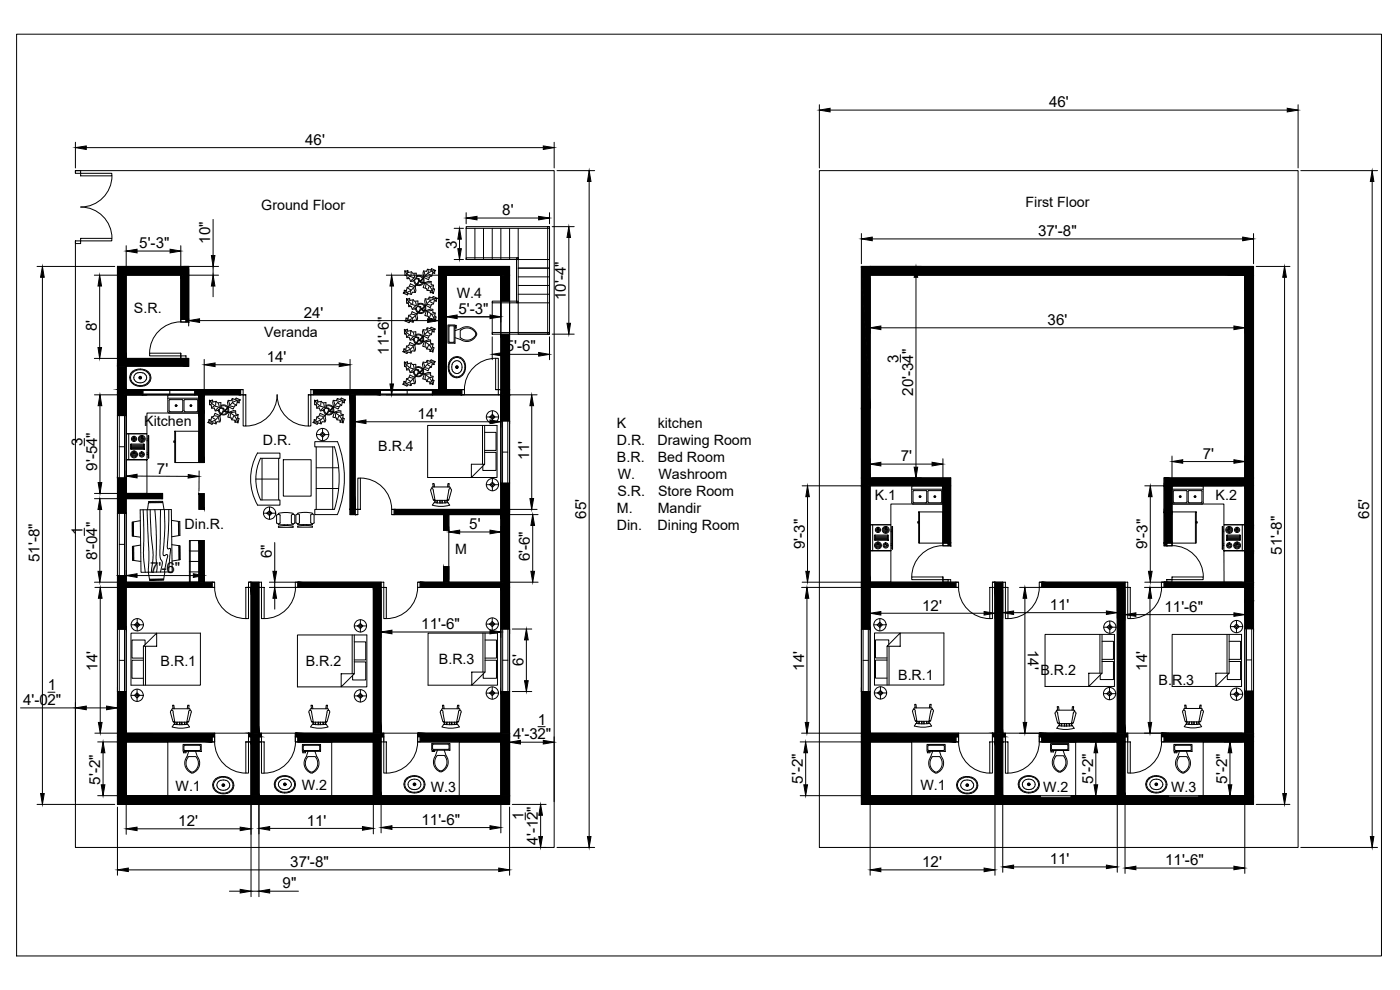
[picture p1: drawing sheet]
<svg xmlns="http://www.w3.org/2000/svg" width="420mm" height="297mm" viewBox="0 0 420 297" stroke-linecap="round" stroke-linejoin="round" font-family="sans-serif">
<defs><g id="words">
<g font-size="4.5">
<text x="314.9" y="32.2">46'</text>
<text x="91.6" y="43.4">46'</text>
<text x="150.7" y="64.6">8'</text>
<text x="311.6" y="70.8">37'-8&quot;</text>
<text x="41.8" y="74.5">5'-3&quot;</text>
<text x="63.1" y="73.1" transform="rotate(-90 63.1 73.1)">10&quot;</text>
<text x="137.1" y="74.9" transform="rotate(-90 137.1 74.9)">3'</text>
<text x="91.2" y="95.4">24'</text>
<text x="137.6" y="94.2">5'-3&quot;</text>
<text x="169.8" y="90.1" transform="rotate(-90 169.8 90.1)">10'-4&quot;</text>
<text x="29.1" y="99.4" transform="rotate(-90 29.1 99.4)">8'</text>
<text x="314.4" y="97.5">36'</text>
<text x="116.7" y="106.4" transform="rotate(-90 116.7 106.4)">11'-6&quot;</text>
<text x="151.8" y="105.4">5'-6&quot;</text>
<text x="80" y="108.6">14'</text>
<text x="269.7" y="108.8" transform="rotate(-90 269.7 108.8)">3</text>
<text x="274" y="118.7" transform="rotate(-90 274 118.7)">20'-34&quot;</text>
<text x="125.3" y="125.7">14'</text>
<text x="24.8" y="133.9" transform="rotate(-90 24.8 133.9)">3</text>
<text x="361" y="137.6">7'</text>
<text x="29.1" y="141.2" transform="rotate(-90 29.1 141.2)">9'-54&quot;</text>
<text x="47.1" y="142.1">7'</text>
<text x="158.8" y="138.1" transform="rotate(-90 158.8 138.1)">11'</text>
<text x="270.4" y="138.4">7'</text>
<text x="176" y="155.7" transform="rotate(-90 176 155.7)">65'</text>
<text x="410.9" y="155.7" transform="rotate(-90 410.9 155.7)">65'</text>
<text x="24.8" y="160.7" transform="rotate(-90 24.8 160.7)">1</text>
<text x="140.8" y="158.7">5'</text>
<text x="81.6" y="167.5" transform="rotate(-90 81.6 167.5)">6&quot;</text>
<text x="241.5" y="164.7" transform="rotate(-90 241.5 164.7)">9'-3&quot;</text>
<text x="344.3" y="164.7" transform="rotate(-90 344.3 164.7)">9'-3&quot;</text>
<text x="384.7" y="166.4" transform="rotate(-90 384.7 166.4)">51'-8&quot;</text>
<text x="11.9" y="168.7" transform="rotate(-90 11.9 168.7)">51'-8&quot;</text>
<text x="29.1" y="168.2" transform="rotate(-90 29.1 168.2)">8'-04&quot;</text>
<text x="45" y="171.8">7'-6&quot;</text>
<text x="159" y="168.5" transform="rotate(-90 159 168.5)">6'-6&quot;</text>
<text x="276.8" y="183.2">12'</text>
<text x="315" y="183">11'</text>
<text x="349.5" y="183.5">11'-6&quot;</text>
<text x="126.4" y="188.8">11'-6&quot;</text>
<text x="308.4" y="195" transform="rotate(90 308.4 195)">14'</text>
<text x="29.3" y="201.2" transform="rotate(-90 29.3 201.2)">14'</text>
<text x="157.1" y="199.8" transform="rotate(-90 157.1 199.8)">6'</text>
<text x="241.4" y="201.2" transform="rotate(-90 241.4 201.2)">14'</text>
<text x="344.3" y="201.2" transform="rotate(-90 344.3 201.2)">14'</text>
<text x="14.3" y="207.2">1</text>
<text x="6.9" y="211.5">4'-02&quot;</text>
<text x="154" y="221.8">4'-32&quot;</text>
<text x="161.4" y="217.5">1</text>
<text x="30.1" y="235.4" transform="rotate(-90 30.1 235.4)">5'-2&quot;</text>
<text x="240.9" y="235.2" transform="rotate(-90 240.9 235.2)">5'-2&quot;</text>
<text x="328" y="235.2" transform="rotate(-90 328 235.2)">5'-2&quot;</text>
<text x="368.2" y="235.2" transform="rotate(-90 368.2 235.2)">5'-2&quot;</text>
<text x="53.5" y="247.9">12'</text>
<text x="92.1" y="247.7">11'</text>
<text x="126.5" y="247.4">11'-6&quot;</text>
<text x="157.1" y="246" transform="rotate(-90 157.1 246)">1</text>
<text x="161.4" y="253.4" transform="rotate(-90 161.4 253.4)">4'-12&quot;</text>
<text x="87.1" y="260.1">37'-8&quot;</text>
<text x="276.8" y="260.2">12'</text>
<text x="315" y="259.3">11'</text>
<text x="349.7" y="259.6">11'-6&quot;</text>
<text x="84.8" y="266.5">9&quot;</text>
</g>
<g font-size="4.3">
<text x="78.4" y="62.9">Ground Floor</text>
<text x="307.8" y="62.2">First Floor</text>
<text x="137.1" y="89.4">W.4</text>
<text x="40.2" y="94">S.R.</text>
<text x="79.2" y="101.1">Veranda</text>
<text x="43.3" y="127.7">Kitchen</text>
<text x="185.2" y="128.3">K</text>
<text x="197.4" y="128.3">kitchen</text>
<text x="78.9" y="133.5">D.R.</text>
<text x="113.5" y="135.2">B.R.4</text>
<text x="185.1" y="133.4">D.R.</text>
<text x="197.3" y="133.4">Drawing Room</text>
<text x="185.2" y="138.5">B.R.</text>
<text x="185.4" y="143.6">W.</text>
<text x="197.4" y="138.5">Bed Room</text>
<text x="197.6" y="143.6">Washroom</text>
<text x="185.3" y="148.7">S.R.</text>
<text x="197.5" y="148.7">Store Room</text>
<text x="364.8" y="150">K.2</text>
<text x="185.2" y="153.9">M.</text>
<text x="197.4" y="153.9">Mandir</text>
<text x="262.5" y="150.1">K.1</text>
<text x="55.4" y="158.8">Din.R.</text>
<text x="185.1" y="158.9">Din.</text>
<text x="197.3" y="158.9">Dining Room</text>
<text x="136.6" y="166.2">M</text>
<text x="48.2" y="199.8">B.R.1</text>
<text x="91.8" y="199.9">B.R.2</text>
<text x="131.7" y="199.2">B.R.3</text>
<text x="269.6" y="204">B.R.1</text>
<text x="312.2" y="202.6">B.R.2</text>
<text x="347.7" y="205.4">B.R.3</text>
<text x="52.7" y="237.4">W.1</text>
<text x="90.5" y="237.1">W.2</text>
<text x="129.3" y="237.5">W.3</text>
<text x="276.3" y="236.9">W.1</text>
<text x="313" y="237.5">W.2</text>
<text x="351.4" y="237.5">W.3</text>
</g>
</g></defs>
<!-- layer: 0 -->
<g fill="none" stroke="#000" stroke-width=".3">
<path d="M22.6 52v-.8h143.7v203.1h-143.7v-182M245.9 51.2h143.7v203.1h-143.7zM258.5 79.9h117.7v161.5h-117.7zM261.1 79.9v63.5h24.2v20.4h-2.3v-18h-21.9v28.9h26.6M261.1 82.6h112.5v60.8h-24.2v20.4h2.3v-18h21.9v28.9h-25M54.3 106v1.5M73 116.9h-35.1v-7h18.7v-2.4h-18.7v-24.9h16.4v14h2.3v-16.7h-21.4v161.5h117.7v-161.5h-21.3v37h-38.3M73.8 118.5h-12.5v20.3h-1.6v-20.3h-21.8v29.6h10.9v1.5h-10.9v25.1h21.8v-12.5h1.6v12.5h3.1M92.5 118.5h12.6v35.9h2.3M139.4 116.9h-5.4v-34.3h16.3v34.3h-1.6M59.7 148.1h1.6v4.7h-1.6zM108.1 152.8h-1.5v-34.3h43.7v34.3h-32.8"/>
<path d="M117.5 154.4h15.6v4.7h1.6v-4.7h15.6v20.3h-15.6v-4.7h-1.6v4.7h-7.8M64.4 176.2h-26.5v43.8h37.4v-43.8h-1.5M74.6 174.7h3.1M77.7 176.2v43.8h34.3v-43.8h-23.4M88.6 174.7h25.8M114.4 176.2v43.8h35.9v-43.8h-25M283 173.1v1.6M283 173.9h2.3v.8M297.8 174.7h3.1v45.3h34.4v-43.8h-23.4M298.6 174.7v45.3h-37.5v-43.8h26.6M311.9 174.7h25.7M337.6 176.2v43.8h36v-43.8h-25"/>
<path d="M350.2 173.9h1.5M64.4 220v2.6h-26.5v16.1h37.4v-16.1h-1.5M74.6 220v2.6M115.2 220v2.6M125.3 220v2.6h25v16.1h-35.9v-16.1M287.7 220v2.6h-26.6v16.1h37.5v-17.7M297.8 220v2.6M338.4 220v2.6M348.6 220v2.6h25v16.1h-36v-16.1M78.5 220v2.6h-1.6M88.6 220v2.6h23.4v16.1h-34.3v-16.1M301.7 220v2.6"/>
<path d="M311.9 220v2.6h23.4v16.1h-34.4v-16.1"/>
</g>
<!-- layer: Hatch -->
<g fill="#000" stroke="#000" stroke-width=".3">
<path d="M245.9 33l3.2-.5v1.1zM386.3 32.5l3.3 .5-3.3 .6zM22.6 44.3l3.3-.5v1zM163.1 43.8l3.2 .5-3.2 .5zM176.8 51.2l.6 3.3h-1.1zM411.8 51.2l.5 3.3h-1zM37.9 75.3l3.2-.5v1.1zM51 74.8l3.3 .5-3.3 .6zM63.4 76.7h1.1l-.5 3.2zM137.9 68.5l.6 3.3h-1.1zM137.4 74.6h1.1l-.6 3.3zM139.9 65.4l3.3-.5v1.1z"/>
<path d="M161.7 64.9l3.2 .5-3.2 .6zM170.7 68l.5 3.3h-1zM258.5 79.9h2.6v42.5zM258.5 71.7l3.3-.6v1.1zM372.9 71.1l3.3 .6-3.3 .5zM12.7 79.9l.6 3.3h-1.1zM29.9 82.6l.6 3.2h-1.1zM56.6 96.2l3.3-.6v1.1zM64 82.6l.5 3.2h-1.1zM117.5 82.6l.6 3.2h-1.1zM128.3 95.6l3.3 .6-3.3 .5zM134 95.1l3.2-.6v1.1z"/>
<path d="M147.1 94.5l3.2 .6-3.2 .5zM170.2 97h1l-.5 3.3zM261.1 98.4l3.3-.6v1.1zM274.9 79.9l.5 3.3h-1.1zM370.3 97.8l3.3 .6-3.3 .5zM385.5 79.9l.6 3.3h-1.1zM29.4 104.3h1.1l-.6 3.2zM61.3 109.4l3.2-.5v1.1zM101.8 108.9l3.3 .5-3.3 .6zM117 115.2h1.1l-.6 3.3zM147.7 106.3l3.3-.5v1.1zM161.7 105.8l3.2 .5-3.2 .6z"/>
<path d="M30 118.5l.6 3.2h-1.2zM106.6 126.5l3.2-.5v1.1zM147.1 126l3.2 .5-3.2 .6zM159.6 118.5l.5 3.2h-1.1zM258.5 122.6l2.6-.2v.2zM261.1 139.2l3.3-.5v1.1zM279.7 138.7l3.3 .5-3.3 .6zM351.7 138.5l3.3-.6v1.1zM370.3 137.9l3.3 .6-3.3 .5zM30 149.6l.5 3.3h-1.1zM29.4 144.8h1.2l-.6 3.3zM37.9 142.8l3.2-.5v1.1z"/>
<path d="M56.5 142.4l3.2 .5-3.2 .5zM134.7 159.6l3.3-.5v1.1zM147.1 159.1l3.2 .5-3.2 .6zM159 149.6h1.1l-.5 3.2zM159.9 154.4l.5 3.3h-1.1zM242.3 145.8l.6 3.2h-1.1zM274.3 140.2h1.1l-.5 3.2zM345.2 145.8l.6 3.2h-1.1zM29.4 171.4h1.1l-.5 3.3zM30.1 176.2l.5 3.3h-1.1zM37.9 172.7l3.2-.6v1.1zM58 172.1l3.3 .6-3.3 .5z"/>
<path d="M82.5 176.2l.5 3.3h-1.1zM81.9 171.4h1.1l-.5 3.3zM159.3 171.4h1.1l-.5 3.3zM242.2 176.2l.5 3.3h-1zM241.8 171.4h1.1l-.6 3.3zM307.6 176.2l.5 3.3h-1.1zM345.1 176.2l.5 3.3h-1zM344.7 171.4h1.1l-.6 3.3zM373.6 176.2h2.6v4zM114.4 189.6l3.2-.5v1.1zM147.1 189.1l3.2 .5-3.2 .6zM158 188.7l.5 3.3h-1.1z"/>
<path d="M261.1 184l3.3-.5v1zM295.3 183.5l3.3 .5-3.3 .5zM300.9 183.8l3.3-.5v1.1zM332 183.3l3.3 .5-3.3 .6zM337.6 184.4l3.3-.5v1zM370.3 183.9l3.3 .5-3.3 .5zM373.6 180.3l2.6-.1zM22.6 212.4l3.3-.5v1.1zM29.5 216.8h1.1l-.5 3.2zM32 211.9l3.2 .5-3.2 .6zM157.4 204.2h1.1l-.5 3.3zM241.7 216.8h1l-.5 3.2z"/>
<path d="M307.1 216.8h1l-.5 3.2zM344.6 216.8h1l-.5 3.2zM12.2 238.1h1.1l-.6 3.3zM30.4 235.5h1.1l-.6 3.2zM30.9 222.6l.6 3.3h-1.1zM152.9 222.7l3.3-.6v1.1zM163.1 222.1l3.2 .6-3.2 .5zM241.8 222.6l.5 3.3h-1.1zM241.2 235.5h1.1l-.5 3.2zM328.9 222.6l.5 3.3h-1.1zM328.3 235.5h1.1l-.5 3.2zM369.1 222.6l.6 3.3h-1.1z"/>
<path d="M368.6 235.5h1.1l-.6 3.2zM385 238.1h1.1l-.6 3.3zM37.9 248.7l3.2-.5v1zM72.1 248.2l3.2 .5-3.2 .5zM77.7 248.6l3.2-.6v1.1zM108.8 248l3.2 .6-3.2 .5zM114.4 248.3l3.2-.6v1.1zM147.1 247.7l3.2 .6-3.2 .5zM162.2 241.4l.6 3.2h-1.1zM161.7 251h1.1l-.6 3.3zM176.3 251h1.1l-.6 3.3zM300.9 260.1l3.3-.5v1z"/>
<path d="M332 259.6l3.3 .5-3.3 .5zM337.6 260.4l3.3-.5v1.1zM370.3 259.9l3.3 .5-3.3 .6zM411.3 251h1l-.5 3.3zM35.2 261l3.3-.6v1.1zM72.1 266.8l3.2 .6-3.2 .5zM77.7 267.4l3.2-.6v1.1zM149.7 260.4l3.2 .6-3.2 .5zM261.1 261l3.3-.6v1.1zM295.3 260.4l3.3 .6-3.3 .5z"/>
<path d="M35.2 79.9l21.4 2.7v-2.7zM35.2 79.9l21.4 2.7h-21.4z"/>
<path d="M131.6 79.9l21.3 2.7v-2.7zM131.6 79.9l21.3 2.7h-21.3z"/>
<path d="M258.5 79.9v42.5h2.6zM258.5 122.4h2.6l-2.6 .2z"/>
<path d="M261.1 79.9l115.1 2.7v-2.7zM261.1 79.9l115.1 2.7h-115.1z"/>
<path d="M35.2 82.6l2.7 24.9v-24.9zM35.2 82.6l2.7 24.9h-2.7z"/>
<path d="M54.3 82.6l2.3 13.2v-13.2zM54.3 82.6l2.3 13.2h-2.3z"/>
<path d="M55.8 95.8l.8 .8v-.8zM55.8 95.8l.8 .8h-.8z"/>
<path d="M131.6 82.6l2.4 34.3v-34.3zM131.6 82.6l2.4 34.3h-2.4z"/>
<path d="M150.3 82.6l2.6 7.8v-7.8zM150.3 82.6l2.6 7.8h-2.6z"/>
<path d="M373.6 82.6l2.6 60.8v-60.8zM373.6 82.6l2.6 60.8h-2.6z"/>
<path d="M35.2 109.9l2.7 7v-7zM35.2 109.9l2.7 7h-2.7z"/>
<path d="M35.2 118.5l2.7 6.2v-6.2zM35.2 118.5l2.7 6.2h-2.7z"/>
<path d="M35.2 116.9l7.7 1.6v-1.6zM35.2 116.9l7.7 1.6h-7.7z"/>
<path d="M35.2 107.5l21.4 2.4v-2.4zM35.2 107.5l21.4 2.4h-21.4z"/>
<path d="M59.7 118.5l1.6 .3v-.3zM59.7 118.5l1.6 .3h-1.6z"/>
<path d="M59.7 118.8h1.6zM59.7 118.8h1.6z"/>
<path d="M59.7 118.8h1.6zM59.7 118.8h1.6z"/>
<path d="M59.7 118.8l1.6 4.7v-4.7zM59.7 118.8l1.6 4.7h-1.6z"/>
<path d="M58.5 116.9l13.7 1.6v-1.6zM58.5 116.9l13.7 1.6h-13.7z"/>
<path d="M105.1 118.5l1.5 34.3v-34.3zM105.1 118.5l1.5 34.3h-1.5z"/>
<path d="M94.1 116.9l20.1 1.6v-1.6zM94.1 116.9l20.1 1.6h-20.1z"/>
<path d="M129.8 116.9l8.8 1.6v-1.6zM129.8 116.9l8.8 1.6h-8.8z"/>
<path d="M150.3 100.3l2.6 16.6v-16.6zM150.3 100.3l2.6 16.6h-2.6z"/>
<path d="M150.3 116.9l2.6 1.6v-1.6zM150.3 116.9l2.6 1.6h-2.6z"/>
<path d="M150.3 118.5l2.6 7.8v-7.8zM150.3 118.5l2.6 7.8h-2.6z"/>
<path d="M59.7 123.5l1.6 .1zM59.7 123.5l1.6 .1z"/>
<path d="M59.7 123.6h1.6zM59.7 123.6h1.6z"/>
<path d="M59.7 123.6l1.6 .3v-.3zM59.7 123.6l1.6 .3h-1.6z"/>
<path d="M59.7 123.9l1.6 14.9v-14.9zM59.7 123.9l1.6 14.9h-1.6z"/>
<path d="M258.5 122.6l2.6 20.8v-20.8zM258.5 122.6l2.6 20.8h-2.6z"/>
<path d="M35.2 143.4l2.7 4.7v-4.7zM35.2 143.4l2.7 4.7h-2.7z"/>
<path d="M35.2 149.6l2.7 4.4v-4.4zM35.2 149.6l2.7 4.4h-2.7z"/>
<path d="M35.2 148.1l13.6 1.5v-1.5zM35.2 148.1l13.6 1.5h-13.6z"/>
<path d="M59.7 148.1l1.6 4.7v-4.7zM59.7 148.1l1.6 4.7h-1.6z"/>
<path d="M105.1 152.8l1.5 1.6v-1.6zM105.1 152.8l1.5 1.6h-1.5z"/>
<path d="M133.1 154.4l1.6 4.7v-4.7zM133.1 154.4l1.6 4.7h-1.6z"/>
<path d="M150.3 145l2.6 7.8v-7.8zM150.3 145l2.6 7.8h-2.6z"/>
<path d="M118.3 152.8l34.6 1.6v-1.6zM118.3 152.8l34.6 1.6h-34.6z"/>
<path d="M150.3 154.4l2.6 20.3v-20.3zM150.3 154.4l2.6 20.3h-2.6z"/>
<path d="M258.5 145.8l2.6 28.9v-28.9zM258.5 145.8l2.6 28.9h-2.6z"/>
<path d="M258.5 143.4l26.8 2.4v-2.4zM258.5 143.4l26.8 2.4h-26.8z"/>
<path d="M283 145.8l2.3 17.2v-17.2zM283 145.8l2.3 17.2h-2.3z"/>
<path d="M349.4 145.8l2.3 7.8v-7.8zM349.4 145.8l2.3 7.8h-2.3z"/>
<path d="M349.4 153.6l2.3 9.4v-9.4zM349.4 153.6l2.3 9.4h-2.3z"/>
<path d="M349.4 143.4l26.8 2.4v-2.4zM349.4 143.4l26.8 2.4h-26.8z"/>
<path d="M373.6 145.8l2.6 11.7v-11.7zM373.6 145.8l2.6 11.7h-2.6z"/>
<path d="M373.6 157.5l2.6 7.7v-7.7zM373.6 157.5l2.6 7.7h-2.6z"/>
<path d="M35.2 172.7l2.7 2v-2zM35.2 172.7l2.7 2h-2.7z"/>
<path d="M35.2 176.2l2.7 12.6v-12.6zM35.2 176.2l2.7 12.6h-2.7z"/>
<path d="M59.7 162.2l1.6 12.5v-12.5zM59.7 162.2l1.6 12.5h-1.6z"/>
<path d="M35.2 174.7l28.5 1.5v-1.5zM35.2 174.7l28.5 1.5h-28.5z"/>
<path d="M75.3 174.7l2.4 1.5v-1.5zM75.3 174.7l2.4 1.5h-2.4z"/>
<path d="M75.3 176.2l2.4 43.8v-43.8zM75.3 176.2l2.4 43.8h-2.4z"/>
<path d="M89.4 174.7l25 1.5v-1.5zM89.4 174.7l25 1.5h-25z"/>
<path d="M112 176.2l2.4 43.8v-43.8zM112 176.2l2.4 43.8h-2.4z"/>
<path d="M133.1 170l1.6 4.7v-4.7zM133.1 170l1.6 4.7h-1.6z"/>
<path d="M126.1 174.7l26.8 1.5v-1.5zM126.1 174.7l26.8 1.5h-26.8z"/>
<path d="M150.3 176.2l2.6 12.5v-12.5zM150.3 176.2l2.6 12.5h-2.6z"/>
<path d="M258.5 176.2l2.6 12.6v-12.6zM258.5 176.2l2.6 12.6h-2.6z"/>
<path d="M284.6 163l.7 .8v-.8zM284.6 163l.7 .8h-.7z"/>
<path d="M258.5 174.7l28.4 1.5v-1.5zM258.5 174.7l28.4 1.5h-28.4z"/>
<path d="M298.6 174.7l2.3 1.5v-1.5zM298.6 174.7l2.3 1.5h-2.3z"/>
<path d="M298.6 176.2l2.3 43.8v-43.8zM298.6 176.2l2.3 43.8h-2.3z"/>
<path d="M312.7 174.7l24.9 1.5v-1.5zM312.7 174.7l24.9 1.5h-24.9z"/>
<path d="M335.3 176.2l2.3 43.8v-43.8zM335.3 176.2l2.3 43.8h-2.3z"/>
<path d="M349.4 163l.8 .8v-.8zM349.4 163l.8 .8h-.8z"/>
<path d="M373.6 176.2v4h2.6zM373.6 180.2h2.6z"/>
<path d="M373.6 165.2l2.6 9.5v-9.5zM373.6 165.2l2.6 9.5h-2.6z"/>
<path d="M349.4 174.7l26.8 1.5v-1.5zM349.4 174.7l26.8 1.5h-26.8z"/>
<path d="M373.6 180.3l2.6 8.4v-8.4zM373.6 180.3l2.6 8.4h-2.6z"/>
<path d="M35.2 207.5l2.7 12.5v-12.5zM35.2 207.5l2.7 12.5h-2.7z"/>
<path d="M35.2 220l29.2 1v-1zM35.2 220l29.2 1h-29.2z"/>
<path d="M74.6 220l3.9 1v-1zM74.6 220l3.9 1h-3.9z"/>
<path d="M88.6 220l26.6 1v-1zM88.6 220l26.6 1h-26.6z"/>
<path d="M150.3 207.5l2.6 12.5v-12.5zM150.3 207.5l2.6 12.5h-2.6z"/>
<path d="M125.3 220l27.6 1v-1zM125.3 220l27.6 1h-27.6z"/>
<path d="M258.5 207.5l2.6 12.5v-12.5zM258.5 207.5l2.6 12.5h-2.6z"/>
<path d="M258.5 220l29.2 1v-1zM258.5 220l29.2 1h-29.2z"/>
<path d="M297.8 220l3.9 1v-1zM297.8 220l3.9 1h-3.9z"/>
<path d="M311.9 220l26.5 1v-1zM311.9 220l26.5 1h-26.5z"/>
<path d="M373.6 207.4l2.6 12.6v-12.6zM373.6 207.4l2.6 12.6h-2.6z"/>
<path d="M348.6 220l27.6 1v-1zM348.6 220l27.6 1h-27.6z"/>
<path d="M35.2 222.6l2.7 16.1v-16.1zM35.2 222.6l2.7 16.1h-2.7z"/>
<path d="M35.2 221l28.5 1.6v-1.6zM35.2 221l28.5 1.6h-28.5z"/>
<path d="M75.3 221h3.2zM75.3 221h3.2z"/>
<path d="M75.3 222.6h2.4zM75.3 222.6h2.4z"/>
<path d="M75.3 221l2.4 1.6v-1.6zM75.3 221l2.4 1.6h-2.4z"/>
<path d="M75.3 222.6l2.4 16.1v-16.1zM75.3 222.6l2.4 16.1h-2.4z"/>
<path d="M88.6 221h25.8zM88.6 221h25.8z"/>
<path d="M89.4 222.6h10.2zM89.4 222.6h10.2z"/>
<path d="M89.4 221l25 1.6v-1.6zM89.4 221l25 1.6h-25z"/>
<path d="M112 222.6l2.4 16.1v-16.1zM112 222.6l2.4 16.1h-2.4z"/>
<path d="M126.1 221l26.8 1.6v-1.6zM126.1 221l26.8 1.6h-26.8z"/>
<path d="M150.3 222.6l2.6 16.1v-16.1zM150.3 222.6l2.6 16.1h-2.6z"/>
<path d="M35.2 238.7l117.7 2.7v-2.7zM35.2 238.7l117.7 2.7h-117.7z"/>
<path d="M258.5 222.6l2.6 16.1v-16.1zM258.5 222.6l2.6 16.1h-2.6z"/>
<path d="M258.5 221l28.4 1.6v-1.6zM258.5 221l28.4 1.6h-28.4z"/>
<path d="M298.6 221h3.1zM298.6 221h3.1z"/>
<path d="M298.6 222.6h2.3zM298.6 222.6h2.3z"/>
<path d="M298.6 221l2.3 1.6v-1.6zM298.6 221l2.3 1.6h-2.3z"/>
<path d="M298.6 222.6l2.3 16.1v-16.1zM298.6 222.6l2.3 16.1h-2.3z"/>
<path d="M311.9 221h25.7zM311.9 221h25.7z"/>
<path d="M258.5 238.7l53.8 .5v-.5zM258.5 238.7l53.8 .5h-53.8z"/>
<path d="M312.7 222.6h10.1zM312.7 222.6h10.1z"/>
<path d="M321.4 239.2h54.8zM321.4 239.2h54.8z"/>
<path d="M335.3 222.6h2.3zM335.3 222.6h2.3z"/>
<path d="M312.7 221l24.9 1.6v-1.6zM312.7 221l24.9 1.6h-24.9z"/>
<path d="M335.3 222.6l2.3 16.1v-16.1zM335.3 222.6l2.3 16.1h-2.3z"/>
<path d="M321.4 238.7l29.2 .5v-.5zM321.4 238.7l29.2 .5h-29.2z"/>
<path d="M349.4 221l26.8 1.6v-1.6zM349.4 221l26.8 1.6h-26.8z"/>
<path d="M373.6 222.6l2.6 16.1v-16.1zM373.6 222.6l2.6 16.1h-2.6z"/>
<path d="M359.8 238.7l16.4 .5v-.5zM359.8 238.7l16.4 .5h-16.4z"/>
<path d="M258.5 239.2l117.7 2.2v-2.2zM258.5 239.2l117.7 2.2h-117.7z"/>
</g>
<!-- layer: Doors -->
<g fill="none" stroke="#000" stroke-width=".3">
<path d="M22.6 51.2h1.6v.8h-1.6zM24.2 52h9.4v.8h-9.4zM33.6 52.7a9.4 9.4 0 0 1-9.4 9.4 9.4 9.4 0 0 1 9.4 9.4M22.6 72.3h1.6v.8h-1.6zM24.2 71.5h9.4v.8h-9.4zM54.3 95.8h1.5v.8h-1.5zM54.3 96.6a9.4 9.4 0 0 0-9.4 9.4M44.9 106h9.4v.8h-9.4zM54.3 106.8h1.5v.7h-1.5zM72.2 116.9h.8v1.6h-.8zM73 118.5h.8v9.3h-.8zM92.5 118.5h.8v9.3h-.8z"/>
<path d="M93.3 116.9h.8v1.6h-.8zM138.6 116.9h.8v1.6h-.8zM148.7 107.5h.8v9.4h-.8zM148.8 107.5a9.4 9.4 0 0 0-9.4 9.4M149.5 116.9h.8v1.6h-.8zM73.8 127.8a9.4 9.4 0 0 0 9.4-9.4 9.4 9.4 0 0 0 9.3 9.4M106.6 152.8h.8v1.6h-.8zM107.4 143.4h.7v9.4h-.7zM108.2 143.4a9.4 9.4 0 0 1 9.3 9.4M117.5 152.8h.8v1.6h-.8zM63.7 174.7h.7v1.5h-.7zM64.4 176.2a9.4 9.4 0 0 0 9.4 9.4"/>
<path d="M73.8 176.2h.8v9.4h-.8zM74.6 174.7h.7v1.5h-.7zM77.7 174.7h.8v1.5h-.8zM78.5 176.2h.8v9.4h-.8zM88.6 174.7h.8v1.5h-.8zM88.7 176.2a9.4 9.4 0 0 1-9.4 9.4M114.4 174.7h.8v1.5h-.8zM115.2 176.2h.7v9.4h-.7zM125.3 176.2a9.4 9.4 0 0 1-9.3 9.4M125.3 174.7h.8v1.5h-.8zM273.6 173.1h9.4v.8h-9.4zM283 173.9h1.6v.8h-1.6z"/>
<path d="M283 163h1.6v.8h-1.6zM283 163.7a9.4 9.4 0 0 0-9.4 9.4M286.9 174.7h.8v1.5h-.8zM287.7 176.2a9.4 9.4 0 0 0 9.4 9.4M297 176.2h.8v9.4h-.8zM297.8 174.7h.8v1.5h-.8zM300.9 174.7h.8v1.5h-.8zM301.7 176.2h.8v9.4h-.8zM311.9 176.2a9.4 9.4 0 0 1-9.4 9.4M311.9 174.7h.8v1.5h-.8zM337.6 174.7h.8v1.5h-.8zM338.4 176.2h.8v9.4h-.8z"/>
<path d="M348.6 174.7h.8v1.5h-.8zM348.6 176.2a9.4 9.4 0 0 1-9.4 9.4M350.2 173.9h1.5v.8h-1.5zM350.2 163h1.5v.8h-1.5zM351.7 173.1h9.4v.8h-9.4zM351.8 163.7a9.4 9.4 0 0 1 9.3 9.4M63.7 221h.7v1.6h-.7zM64.4 222.6a9.4 9.4 0 0 0 9.4 9.4M73.8 222.6h.8v9.4h-.8zM74.6 221h.7v1.6h-.7zM77.7 221h.8v1.6h-.8zM78.5 222.6h.8v9.4h-.8z"/>
<path d="M88.6 221h.8v1.6h-.8zM88.7 222.6a9.4 9.4 0 0 1-9.4 9.4M114.4 221h.8v1.6h-.8zM115.2 222.6h.7v9.4h-.7zM125.3 222.6a9.4 9.4 0 0 1-9.3 9.4M125.3 221h.8v1.6h-.8zM286.9 221h.8v1.6h-.8zM287.7 222.6a9.4 9.4 0 0 0 9.4 9.4M297 222.6h.8v9.4h-.8zM297.8 221h.8v1.6h-.8zM300.9 221h.8v1.6h-.8zM301.7 222.6h.8v9.4h-.8z"/>
<path d="M311.9 222.6a9.4 9.4 0 0 1-9.4 9.4M311.9 221h.8v1.6h-.8zM337.6 221h.8v1.6h-.8zM338.4 222.6h.8v9.4h-.8zM348.6 221h.8v1.6h-.8zM348.6 222.6a9.4 9.4 0 0 1-9.4 9.4"/>
</g>
<!-- layer: Windows -->
<g fill="none" stroke="#000" stroke-width=".3">
<path d="M42.9 116.9h15.6v1.6h-15.6zM42.9 118.2h15.6M42.9 117.2h15.6M51 117.2v1M58.5 116.9v1.6M114.2 116.9h15.6v1.6h-15.6zM114.2 118.2h15.6M114.2 117.2h15.6M122.2 117.2v1M129.8 116.9v1.6M35.2 124.7h2.7v18.7h-2.7zM35.8 124.7v18.7"/>
<path d="M35.8 134h1.6M37.4 124.7v18.7M150.3 126.3h2.6v18.7h-2.6zM150.8 126.3v18.7M150.8 135.7h1.6M152.4 126.3v18.7M35.2 154h2.7v18.7h-2.7zM35.2 143.4h2.7M35.8 154v18.7M37.4 154v18.7M150.3 145h2.6M35.2 172.7h2.7"/>
<path d="M35.8 163.3h1.6M35.2 188.8h2.7v18.7h-2.7zM35.8 188.8v18.7M35.8 198.1h1.6M37.4 188.8v18.7M150.3 188.7h2.6v18.8h-2.6zM150.9 188.7v18.8M150.9 198.1h1.5M152.4 188.7v18.8M258.5 188.8h2.6v18.7h-2.6zM259 198.1h1.6M259 188.8v18.7"/>
<path d="M260.6 188.8v18.7M373.6 188.7h2.6v18.7h-2.6zM374.1 188.7v18.7M374.1 198h1.6M375.7 188.7v18.7M35.2 207.5h2.7M150.3 207.5h2.6M258.5 207.5h2.6M373.6 207.4h2.6"/>
</g>
<!-- layer: Stairs -->
<g fill="none" stroke="#000" stroke-width=".3">
<path d="M139.9 77.4h15.6v.5h-15.6zM139.9 68h25v.5h-25zM139.9 68.5v9.4M142.5 68.5v9.4M145.1 68.5v9.4M147.7 68.5v9.4M150.3 68.5v9.4M152.9 68.5v9.4M155 77.4h.5v13.5h-.5zM155.5 68.5v9.4h9.4v-9.4M164.4 68h.5v32.3h-.5zM147.7 90.4h7.8v.5h-7.8z"/>
<path d="M147.7 99.8h17.2v.5h-17.2zM147.7 90.9v9.4M150.3 90.9v9.4M152.9 90.9v9.4M155.5 80.4h9.4M155.5 83.1h9.4M155.5 85.7h9.4M155.5 88.3h9.4M164.9 90.9h-9.4v9.4h9.4"/>
</g>
<!-- layer: Blocks -->
<g fill="none" stroke="#000" stroke-width=".3">
<path d="M121.4 98.8v1.4l.5 .1 .1 .9h.8l.3 .8h.6l1-.8 .7 .2M121.5 81.3v1.3l.6 .1 .1 .9h.7l.3 .9 .7-.2 .9-.7 .7 .1M121.5 87.3l.6 .3M122 89.6v1.3l.6 .2 .1 .9h.7l.3 .8 .7-.1 .9-.7 .8 .1M122 95.6l.6 .4M122.1 82.4l-.4 .1M122.2 98.9l-.1 .8M122.3 81.4l-.1 .7M122.3 86.5l.9 .4M122.3 87.9l-.1 .4M122.6 90.8l-.4 .1M122.8 89.7v.7"/>
<path d="M122.8 94.8l.9 .5M122.8 96.3v.4M122.9 83l-.6 .4M123 85.9l1.1 .2M123.2 87.4l.1 .8M123.3 99.4l-.1 .9M123.4 81.8l-.1 1M123.4 91.4l-.6 .4M123.6 94.2l1 .3M123.7 95.8l.1 .7M123.9 90.1v1M124.1 99.8l.2 1"/>
<path d="M124.1 83.5l-.8 .7M124.2 86.5l.3 1.1M124.2 84.1l.2 .7 .5 .6M124.2 82.2l.2 1M124.5 83.9a1.29 1.29 0 0 0 .6 1.4M124.7 91.8l-.8 .8M124.7 90.6l.3 .9M124.7 94.9l.3 1M124.7 92.5l.2 .7 .5 .6M124.9 83.2a1.38 1.38 0 0 1 1.9 .3M124.9 82.8a1.59 1.59 0 0 1 2.1 .5M125 92.3a1.29 1.29 0 0 0 .6 1.3"/>
<path d="M125.4 91.5a1.38 1.38 0 0 1 1.9 .4M125.4 91.2a1.59 1.59 0 0 1 2.2 .5M125.5 83.7l.1 .7-1.1 1.4-1.3-.7-.4 1-.6 .1-.3 1-.6-.1v.6l-.3 .2 1.1-.1 1.2-.7 1.1-1.1M125.5 83.7h.1M126.1 92.1v.6l-1.1 1.5-1.3-.7-.4 1-.6 .1-.2 1-.7-.2v.6l-.3 .3 1.1-.1 1.3-.7 1-1.1M126.1 92.1h.1M126.9 84.8l-1 .6-.7-.1M126.9 83.7v1M127.1 99.1l.4 1.1M127.1 83.5l.1 1.2M127.1 84.9a1.59 1.59 0 0 1-2.1 .6M127.3 81.5l.3 1.1"/>
<path d="M127.3 83.1l1.1-1.2 1.3-.6 1.1-.1-.3 .2v.7l-.7-.3-.2 1.1h-.6l-.4 1-1.3-.6-.9 1-.3 .1 1.4 .4 1.2-.4 .7 .1v.9l.7 .2-.2 .9 .5 .3-.4 1.3M127.4 93.2l-1 .6-.7-.1M127.5 92.1l-.1 .9M127.6 84.9l1.3 1 .8 1.2 .3 1-.3-.3-.6 .1 .1-.7-1-.1-.2-.5-1-.3 .5-1.4-1.2-.1-.5-.4-1.1 1.5 .1 1.3-.1 .6-.9-.2-.3 .8-.9-.3-.4 .4-1.2-.6M127.6 91.8l.1 1.2M127.6 93.3a1.59 1.59 0 0 1-2.1 .6M127.7 82.9l1 .3M127.7 89.8l.4 1.1M127.8 91.5l1.1-1.2 1.3-.7 1.1-.1-.4 .3 .1 .6-.7-.2-.2 1-.6 .1-.4 1-1.3-.7-.9 1-.3 .1 .3 .3 1.1 .1 1.2-.4 .7 .1v.9l.7 .2-.1 .9 .4 .3-.4 1.3M127.8 85.3l-.1 1M128.1 93.3l1.3 .9 .8 1.2 .3 1-.3-.2h-.6l.1-.6-1-.1-.2-.6-1-.2 .5-1.4-1.2-.2-.4-.3-1.2 1.4 .1 1.3-.1 .7-1-.2-.2 .7-.9-.3-.3 .4-1.3-.5M128.2 91.3l1 .2"/>
<path d="M128.3 98.5l.1 .8M128.3 93.7l-.1 1M128.4 99.8l.9 .4M128.5 80.9l.1 .8M128.6 82.1l.8 .5M128.7 86l-.3 1M129 89.3l.1 .8M129.1 90.5l.8 .5M129.1 84.8l-1.2 .1M129.2 94.4l-.3 .9M129.4 98.4l-.1 .3M129.5 80.8l-.1 .4"/>
<path d="M129.5 99.1l.7 .3M129.6 87.1l-.3 .6M129.7 93.1l-1.3 .2M129.7 81.5l.6 .3M129.8 86.8h.4M129.9 85.7l-.7 .3M130 89.2l-.1 .3M130.1 95.4l-.3 .6M130.2 89.8l.6 .4M130.3 95.1h.4M130.5 94.1l-.8 .2M130.6 98.7l-1.2-.5-.3 .4-.9-.3-.3 .7-.9-.1-.2 .6 .2 1.3-.9 1h-.4l-.1-.6-.8-.2v-1.5l-1.1 .1-.3-.4-1 .2-.1-.7-.6 .3-.3-.2 .5 .9 1.2 .9 1.4 .5"/>
<path d="M130.8 81.2l-1.3-.6-.3 .4-.9-.3-.3 .7-.9-.1-.2 .6 .2 1.3-.8 1-.5 .1-.1-.7-.8-.2v-1.4h-1l-.4-.5-1 .3-.1-.7-.6 .3-.3-.1 .6 .8 1.1 .9 1.4 .5M131.3 89.5l-1.3-.5-.3 .4-.9-.3-.3 .7-.9-.2-.1 .7 .1 1.3-.8 .9-.4 .1-.2-.6-.8-.2v-1.5l-1 .1-.4-.5-1 .2-.1-.6-.6 .3-.3-.2 .6 .9 1.1 .9 1.4 .4M134 82.6h16.3v12.5h-16.3zM134.4 97.5h2.2v5.5h-2.2zM136.6 98.2l.1-.6h.2v.8h-.3M138.1 98.7l-1.5 .5M138.1 98.7a3.2 3.2 0 0 1 4.9 1.3M138.1 99.2a2.74 2.74 0 0 1 4.7 1.2 2.91 2.91 0 0 1-4.7 .9zM143 100v.5M39.1 114.2l.7 .9 1 .6M39.9 111.4a2.39 2.39 0 0 0-.8 2.8M40 111.6a3.2 3.2 0 0 1 4.8 .9"/>
<path d="M40 111.6a2.23 2.23 0 0 0-.7 2.2 2.23 2.23 0 0 0 1.6 1.7M40.7 114.4l1.1 .4 1-.1M40.9 110.9l1.3-.2 1.2 .3M40.9 110.9l-1 .5M41.4 111.8a1.48 1.48 0 0 0-1.2 1.1 1.48 1.48 0 0 0 .5 1.5M41.4 111.9h1.5M41.8 113.3h.5M42.1 113.1v.5M42.9 111.8l.6 .4M43.4 110.9l1 .6 .7 .9M43.5 112.2a1.43 1.43 0 0 1 .5 1.5 1.43 1.43 0 0 1-1.2 1.1M44.1 118.5h-6.2v11.6h6.2v-6.2h15.6v-5.4h-21.8v5.4"/>
<path d="M44.3 115.3l-1.7 .6-1.8-.2M44.8 112.5a2.72 2.72 0 0 1-.9 2.7 2.72 2.72 0 0 1-3 .3M45 114.4l-.7 .8M45.1 112.5a2.14 2.14 0 0 1-.1 1.9M50.4 119.5h9.3M50.7 118.5h8.6M50.8 118.4l-.4 .4v4.7M59.1 119.9h-3.7l-.2 3.3M59.1 119.9l.3 .2-.1 3.1M59.4 118.4l.4 .4M59.7 118.8v4.7M69.8 119.8l.1 .7"/>
<path d="M70.9 119.6l-.1 .4M72.1 120l-1.2-.6-.3 .5-.9-.3-.3 .6-.9-.1-.2 .6 .2 1.4-.9 .9-.4 .1-.1-.6-.8-.2v-1.5l-1.1 .1-.3-.5-1 .2-.1-.6-.6 .2-.3-.1 .5 .9 1.2 .8 1.4 .5M101.4 119.8l.1 .7M102.4 119.6l-.1 .4M103.7 120l-1.3-.6-.3 .5-.9-.3-.2 .6-1-.1-.1 .6 .1 1.4-.8 .9-.5 .1-.1-.6-.8-.2v-1.5l-1 .1-.4-.5-1 .2-.1-.6-.5 .2-.4-.1 .6 .9 1.1 .8 1.4 .5M121.4 108.6v1.4l.5 .1 .1 .9 .8-.1 .3 .9 .6-.1 1-.7 .7 .1M121.4 114.6l.5 .3M121.4 104.8l.5 .4M121.9 109.8l-.3 .1M121.9 100l-.3 .1M122.2 108.7l-.1 .7M122.2 115.3l-.1 .3"/>
<path d="M122.2 105.5l-.1 .4M122.2 113.8l.8 .5M122.2 104l.8 .5M122.8 110.4l-.6 .4M122.8 100.6l-.6 .4M122.9 113.3l1 .2M122.9 103.5l1 .2M123.1 114.7l.1 .8M123.1 105l.1 .8M123.3 109.1l-.1 1M124 110.8l-.8 .8M124 101.1l-.8 .7"/>
<path d="M124.1 109.6l.2 .9M124.1 113.9l.3 1M124.1 104.1l.3 1.1M124.1 111.5l.1 .7 .5 .6M124.1 101.7l.1 .8 .5 .5M124.3 111.3a1.29 1.29 0 0 0 .6 1.3M124.3 101.5a1.29 1.29 0 0 0 .6 1.4M124.8 110.2a1.59 1.59 0 0 1 2.1 .5M124.8 100.4a1.59 1.59 0 0 1 2.1 .5M124.8 110.5a1.38 1.38 0 0 1 1.9 .4M124.8 100.7a1.38 1.38 0 0 1 1.9 .4M125.4 111.1l.1 .6-.5 .8-.7 .7-1.3-.7-.4 1-.6 .1-.2 1-.6-.2v.6l-.3 .3 1-.1 1.3-.7 1.1-1.1"/>
<path d="M125.4 111.1h.1M125.4 101.4l.1 .6-.5 .8-.7 .6-1.3-.6-.4 .9-.6 .1-.2 1-.6-.2v.7l-.3 .2 1-.1 1.3-.7 1.1-1.1M125.4 101.4h.1M126.7 112.2l-.9 .6-.8-.1M126.7 102.4l-.9 .6-.8-.1M126.8 111.1v.9M126.8 101.3v1M127 112.2a1.59 1.59 0 0 1-2.2 .7M127 102.5a1.59 1.59 0 0 1-2.2 .6M127 110.8l.1 1.3M127 101.1l.1 1.2M127.1 108.9l.4 1"/>
<path d="M127.2 110.5l1.1-1.2 1.3-.7 1-.1-.3 .3v.6l-.6-.2-.3 1-.5 .1-.4 1-1.3-.7-.9 1-.4 .1 .3 .3 1.2 .2 1.2-.5 .6 .1v.9l.8 .2-.2 .9 .4 .3-.3 1.3M127.2 100.7l1.1-1.2 1.3-.6 1-.2-.3 .3v.6l-.6-.1-.3 .9-.5 .2-.4 .9-1.3-.6-.9 .9-.4 .2 .3 .2 1.2 .2 1.2-.4h.6v1l.8 .2-.2 .9 .4 .3-.3 1.2M127.5 112.3l1.3 .9 .8 1.2 .3 1-.3-.3-.6 .1 .1-.6-1.1-.1-.1-.6-1-.2 .4-1.4-1.2-.1-.4-.4-1.2 1.4 .2 1.3-.2 .7-.9-.2-.3 .7-.8-.3-.4 .4-1.2-.5M127.5 102.5l1.3 .9 .8 1.2 .3 1-.3-.2-.6 .1 .1-.7-1.1-.1-.1-.5-1-.3 .4-1.4-1.2-.1-.4-.4-1.2 1.5 .2 1.2-.2 .7-.9-.1-.3 .6-.8-.3-.4 .5-1.2-.6M127.6 110.3l1 .2M127.6 100.6l1 .2M127.7 112.7l-.1 1M127.7 102.9l-.1 1M128.3 108.3l.1 .7M128.4 109.5l.9 .5M128.6 113.4l-.4 .9M128.6 103.6l-.4 .9"/>
<path d="M129 112.2l-1.3 .1M129 102.4l-1.3 .1M129.4 108.2l-.1 .3M129.4 114.4l-.3 .6M129.4 104.6l-.3 .7M129.5 108.8l.7 .4M129.7 114.1h.4M129.7 104.4h.4M129.8 113.1l-.7 .2M129.8 103.3l-.7 .2M130.6 108.5l-1.2-.5-.3 .4-.9-.3-.3 .7-.9-.2-.2 .7 .2 1.3-.9 .9-.4 .1-.1-.6-.8-.2v-1.5l-1.1 .1-.3-.5-1 .2-.1-.6-.6 .3-.3-.2 .5 .9 1.2 .9 1.4 .4M134.7 102.5v-4.5l.3-.2 1.3 .1v4.6"/>
<path d="M134.7 102.4l.3 .3h1.1l.2-.3M134.8 108.8a2.97 2.97 0 0 0 .1 3.2 2.97 2.97 0 0 0 2.9 1.2 3.4 3.4 0 0 0 1.8-4.2M134.9 109l-.1 1.7 .6 1.5M134.9 109a2.33 2.33 0 0 1 2.8-1.7 2.33 2.33 0 0 1 1.8 2.6l-.4 1.9-1.1 1.1M135.4 112.2a2.03 2.03 0 0 0 2.5 .7M135.6 110.9l.9 1M135.7 109.4v1.5M136.2 107.2l-.9 .6-.6 1M136.3 107.2a2.41 2.41 0 0 1 3.3 1.8M136.6 101.3l1.5 .5M136.8 110.2h.6M137.1 109.9v.5"/>
<path d="M137.7 108.4l.5 .4M137.7 108.4a1.53 1.53 0 0 0-2.1 1M138.2 111.5a1.35 1.35 0 0 1-1.7 .4M138.2 108.8l.5 1.1-.2 1M138.6 110.9l-.4 .6M143 100.5a3.2 3.2 0 0 1-4.9 1.3M37.9 130.1h6.2v18h-6.2v-10.2h6.2h-6.2zM38.6 130.1v7.8M39.2 133.2h4.1v1.6h-4.1zM39.4 133.2v1.6M39.4 133.5h3.7M39.4 133.8h3.7"/>
<path d="M39.4 134h3.7M39.4 134.3h3.7M39.4 134.5h3.7M43.1 133.2v1.6M44.1 132.2h.3M44.1 131.7h.3M44.1 135.9h.3M44.1 136.4h.3M44.4 130.7h.2v6.7h-.2zM50.4 123.5l.4 .4M50.7 123.2l.3 .3M51 123.5h3.6"/>
<path d="M52.2 132.5h.5M52.4 132.3h-.2v.5h.2M52.4 129.4h7.3v9.4h-7.3zM52.7 129.4v9.4M54.8 120.2v3M54.9 120.1l-.3-.2h-3.7l-.2 3.3M54.9 123.2l-.3 .3M55.2 123.2l.3 .3M55.5 123.5h3.6M59.4 123.2l-.3 .3M59.8 123.5l-.4 .4h-8.7M62.9 120.1v1.3l.5 .2 .1 .9 .8-.1 .3 .9 .6-.1 1-.8 .7 .2"/>
<path d="M62.9 126.1l.5 .4M63.4 121.3l-.3 .1M63.7 120.2l-.1 .7M63.7 125.3l.8 .5M63.7 126.8l-.1 .3M64.3 121.8l-.6 .4M64.4 124.7l1 .2M64.6 126.3l.1 .7M64.8 120.6l-.1 1M65.5 122.3l-.8 .8M65.6 121l.2 1M65.6 125.4l.3 1"/>
<path d="M65.6 123l.1 .7 .5 .6M65.8 122.7a1.29 1.29 0 0 0 .6 1.4M66.3 122a1.38 1.38 0 0 1 1.9 .3M66.3 121.7a1.59 1.59 0 0 1 2.1 .5M66.9 122.6l.1 .6-.5 .8-.7 .6-1.3-.6-.4 1-.6 .1-.2 .9-.6-.1v.6l-.3 .3 1-.2 1.3-.6 1.1-1.1M66.9 122.6h.1M68.2 123.7l-.5 .5h-1.2M68.3 122.5v1M68.5 123.7a1.59 1.59 0 0 1-2.2 .6M68.5 122.3l.1 1.2M68.6 120.3l.3 1.1M68.7 121.9l1.1-1.1 1.3-.7 1-.1-.3 .2v.7l-.6-.2-.3 1-.5 .1-.4 .9-1.3-.6-.9 1-.4 .1 .3 .3 1.2 .1 1.2-.4 .6 .1v.9l.8 .2-.2 .9 .4 .3-.3 1.3"/>
<path d="M68.9 123.8l1.4 .9 .8 1.2 .3 1-.3-.3-.6 .1 .1-.6-1.1-.1-.1-.6-1-.2 .4-1.4-1.2-.2-.4-.3-1.2 1.4 .2 1.3-.2 .6-.9-.1-.3 .7-.8-.3-.4 .4-1.2-.5M69.1 121.8l.9 .2M69.2 124.1l-.1 1.1M69.9 121l.9 .5M70.1 124.9l-.3 .9M70.5 123.6l-1.3 .2M70.9 125.9l-.3 .6M71.1 120.3l.6 .4M71.2 125.6h.4M71.3 124.6l-.7 .2M77.2 135.9h6.8v1.6h-5.8M77.3 135.9a15.9 15.9 0 0 0-.1 15.7h6.8v-1.6h-5.8a14.4 14.4 0 0 1 0-12.5"/>
<path d="M78.6 137.5v12.5M83.6 137.5v12.5M85 137.9h8.4v11h-8.4zM94.4 120.1v1.3l.6 .2 .1 .9 .7-.1 .3 .9 .7-.1 1-.8 .7 .2M94.4 126.1l.6 .4M94.9 134.1v18.7M95 130.4h1.5M95 121.3l-.4 .1M95.2 120.2v.7M95.2 125.3l.9 .5M95.2 126.8v.3M95.8 121.8l-.6 .4"/>
<path d="M96 124.7l1 .2M96.1 126.3l.1 .7M96.3 120.6v1M96.8 129.6l.8 .8-.8 .8-.8-.8zM96.8 128.6v1.5M96.8 130.7v1.5M97.1 130.4h1.5M97.1 122.3l-.8 .8M97.1 125.4l.3 1M97.1 123l.2 .7 .5 .6M97.1 121l.3 1M97.4 122.7a1.29 1.29 0 0 0 .6 1.4"/>
<path d="M97.8 121.7a1.59 1.59 0 0 1 2.2 .5M97.9 122a1.38 1.38 0 0 1 1.9 .3M98.5 122.6l.1 .6-.5 .8-.7 .6-1.3-.6-.4 1-.6 .1-.2 .9-.6-.1v.6l-.4 .3 1.1-.2 1.3-.6 1.1-1.1M98.5 122.6h.1M99.8 123.7l-.6 .5h-1.1M99.9 134.1v18.7M99.9 122.5l-.1 1M100 122.3l.1 1.2M100 123.7a1.59 1.59 0 0 1-2.1 .6M100.2 120.3l.3 1.1M100.3 121.9l1-1.1 1.3-.7 1.1-.1-.3 .2v.7l-.7-.2-.2 1-.6 .1-.4 .9-1.3-.6-.9 1-.3 .1 .3 .3 1.1 .1 1.3-.4 .6 .1v.9l.7 .2-.1 .9 .4 .3-.4 1.3M100.5 123.8l1.3 .9 .9 1.2 .2 1-.2-.3-.7 .1 .1-.6-1-.1-.2-.6-1-.2 .5-1.4-1.2-.2-.4-.3-1.2 1.4 .2 1.3-.2 .6-.9-.1-.3 .7-.9-.3-.3 .4-1.3-.5"/>
<path d="M100.6 121.8l1 .2M100.7 124.1v1.1M101.2 132.5h-6.7v1.6h5.9a31.3 31.3 0 0 1 0 18.7M101.3 132.5a29.7 29.7 0 0 1 0 21.8M101.5 121l.8 .5M101.7 124.9l-.4 .9M102.1 123.6l-1.3 .2M102.5 125.9l-.3 .6M102.6 120.3l.6 .4M102.8 125.6h.3M102.9 124.6l-.8 .2M128.3 127.6h20.9v15.7h-20.9z"/>
<path d="M141.5 139.3h3.9l-3.9 4zM144.8 127.6v11.7M145.4 135.7h3.5v5.5h-4v-1.4M145.4 129.7h3.5v5.4h-3.5M145.4 127.6v11.7M146 125.1h1.5M147.8 124.3l.8 .8-.8 .8-.8-.8zM147.8 123.3v1.5M147.8 125.4v1.5M148.1 125.1h1.5M39.7 156.6h.2v4.2h-.2zM42.1 153l9.3-.1 .3 18.7-9.4 .1z"/>
<path d="M42.1 156.2l-2.1 .4 .1 4.3 2 .3M43 153l.2 5.7-.2 7.3 .6 5.7M44.1 153l.6 12.5-.2 6.2 .4 2.1 4.2-.1 .4-2.1M44.6 150.5l4.2-.1v.3h-4.2zM45.1 152.9l.3 7.6 .6 5.8-.5 5.4M46.5 152.9l.4 8.2-.1 6.6 .3 1.9-.1 2.1M48.2 152.9l-.2 13a4 4 0 0 0 .7 2.8l-.5 2.9M49.2 152.9l-.4-2.1h-4.2l-.3 2.2M49.3 152.9l.2 5.6-.4 6.3a1.86 1.86 0 0 0 .1 1.9l.5-.1a.43 .43 0 0 1 .6-.1 .43 .43 0 0 1 0 .6l-1 4.5M50.7 152.9l-.1 5.9-.4 5.3a.41 .41 0 0 0 0 .5 .41 .41 0 0 0 .5 0 .3 .3 0 0 1 .5 0 .3 .3 0 0 1 0 .5l-.6 6.5M51.5 156.1l2 .3 .1 4.3-2.1 .4M53.7 156.4l.3 .1v4.1l-.3 .1z"/>
<path d="M76.7 143.7h6.9M79.1 154h1.5M80.1 154l.8-.8 .7 .8-.7 .7zM80.9 152.2v1.5M80.9 154.2v1.6M81.1 154h1.6M83 154.6v2.3M83 154.6l.6-.3 .5 .3M83 156.9l.6 .3 .5-.3M83.6 157.2v.3h4.4v-.3M84.1 154.6v2.3M85.2 157.5v.2"/>
<path d="M86.3 157.5v.2M87.5 156.9l.5 .3 .5-.3M88 154.1v.2M88 154l-2.5-.2-1.9 .2v.3M88 157.9l-2.5-.2-1.9 .2v.3h4.4v-.2M88.5 154.6v2.3M88.5 154.6l-.5-.3-.5 .3-.1 2.3M88.8 154.5v2.4l.6 .2 .5-.2v-2.4M88.8 154.5l.6-.3 .5 .3M89.4 157.2v.2h4.4v-.2M89.4 157.9v.3h4.4v-.3M89.4 154v.3"/>
<path d="M89.4 154l1.9-.3 2.5 .3M89.4 157.9l2.5-.3 1.9 .3M91 157.4v.3M92.1 157.4v.3M93.2 154.5l.1 2.4 .5 .2 .5-.2M93.3 154.5l.5-.3 .5 .3M93.8 154v.3M94.3 154.5v2.4M94.9 146.6h6.7M94.9 140.3h6.7M100.4 152.8h-5.9v1.6h6.7M129.3 147.1a.4 .4 0 0 1 .3-.5 .4 .4 0 0 1 .4 .5l.5 2.9h-.5l-.8-2.8"/>
<path d="M129.6 146.4l.1 .2M129.6 146.3l.1-.2h5.1l.3 .2M130 146.1l-.1-1h.4l.1 1M130.2 150h4.3M130.5 150.1l-.1 .7M130.7 150.1l-.2 .7M131.2 150.1l-.2 .8M131.2 150.9l-.9-.1-.6 .8M131.2 150.9l3.3-.1 .4 .8-2.9 .3-2.2-.3M131.3 150.1l-.1 .8M132 150.1v.8M132.1 150.1v.8"/>
<path d="M132.6 150.1v.8M132.7 150.1v.8M133.4 150.1l.1 .8M133.5 150.1l.1 .8M134.1 150.1l.1 .7M134.2 150.1l.1 .7M134.3 146.1l.1-1h.4l-.1 1M134.9 146.7h.4l.2 .4-.8 2.9h-.5zM135.1 146.4v.2M146 145.4h1.5M147.8 144.7l.8 .7-.8 .8-.8-.8zM147.8 143.6v1.6"/>
<path d="M147.8 145.7v1.5M148.1 145.4h1.5M261.9 157.5v7.7M267.4 159.5h.2M267.4 159h.2M267.6 158h.3v6.7h-.3zM273.6 150.8l.4 .4h8.6l.4-.4M273.6 146.8h9.4M274 145.8h8.6M274 145.7l-.4 .4v4.7M274.3 147.2h3.6M274.3 150.8h3.6"/>
<path d="M274.3 147.2l-.3 .2v3.2l.3 .2M275.4 156.7h.6M275.7 156.5h-.3v.5h.3M275.7 153.6h7.3v9.4h-7.3zM276 153.6v9.4M277.9 147.2l.3 .2-.1 3.3-.2 .1M278.8 147.2h3.5M278.8 150.8h3.5M278.8 147.2l-.3 .2v3.2l.3 .2M282.4 147.2l.2 .2v3.3l-.2 .1M282.6 145.7l.4 .4v4.7M283 145.8v5.4h-15.6v6.3h-6.3"/>
<path d="M351.7 153.6h7.3v9.4h-7.3zM351.7 150.8l.4 .4h8.6l.4-.4M351.7 151.2h15.6v6.3h6.3M351.7 146.8h9.4M352.1 145.8h8.6M352.1 145.7l-.4 .4v4.7M352.4 147.2h3.6M352.4 150.8h3.6M352.4 147.2l-.3 .2v3.2l.3 .2M356 147.2l.3 .2-.1 3.3-.2 .1M356.9 147.2h3.6M356.9 150.8h3.6"/>
<path d="M356.9 147.2l-.3 .2v3.2l.3 .2M358.8 156.7h.5M358.8 153.6v9.4M359 156.5h.3v.5h-.3M360.5 147.2l.3 .2-.1 3.3-.2 .1M360.7 145.7l.4 .4v4.7M366.8 158h.3v6.7h-.3zM367.1 159.5h.2M367.1 159h.2M372.8 157.5v7.7M39.7 163.9h.3v4.3l-.2-.1zM42.2 163.5l-2.1 .4 .1 4.3 2.1 .3"/>
<path d="M44.9 173.9l4.2-.1v.3l-4.2 .1zM51.5 163.4l2.2 .3v4.3l-2.1 .3M53.8 163.7l.2 .1 .1 4.1-.3 .1zM56.8 162.2h2.9v12.5h-2.9zM56.8 165.3h2.9M56.8 168.5h2.9M56.8 171.6h2.9M57.1 162.2v12.5M261.1 165.2h6.3h-6.3v-7.7h6.3v17.2h-6.3M262.4 160.5h4.2v1.6h-4.2zM262.7 160.8h3.6M262.7 160.5v1.6"/>
<path d="M262.7 161.1h3.6M262.7 161.3h3.6M262.7 161.6h3.6M262.7 161.9h3.6M266.3 160.5v1.6M267.4 163.2h.2M267.4 163.7h.2M367.1 163.2h.2M367.1 163.7h.2M368.1 160.5h4.2v1.6h-4.2zM368.4 160.8h3.6M368.4 161.1h3.6"/>
<path d="M368.4 161.3h3.6M368.4 161.6h3.6M368.4 161.9h3.6M368.4 160.5v1.6M372 160.5v1.6M373.6 165.2h-6.3h6.3v-7.7h-6.3l.1 17.2M39.3 190h20.8v15.6h-20.8zM39.4 187.5h1.5M40.4 187.5l.8-.8 .8 .8-.8 .8zM41.2 185.6v1.6M41.2 187.7v1.6M41.4 187.5h1.6"/>
<path d="M43 198.1h-3.4v5.4h3.4M43 193.9l4-3.9v3.9zM43 193.9v11.7M43.5 193.4v-1.4h-3.9v5.5h3.4M43.7 193.9v11.7M89.3 190.5h20.8v15.6h-20.8zM105.7 190.5v11.7M106.3 198.6h3.5v5.4h-4v-1.3M106.3 192.6h3.5v5.4h-3.5M106.3 190.5v11.7M106.3 187.8h1.6M107.3 187.8l.8-.8 .8 .8-.8 .8z"/>
<path d="M108.1 186v1.6M108.1 188.1v1.5M108.4 187.8h1.6M128.5 190h20.8v15.6h-20.8zM144.9 190v11.6M145.6 198.1h3.4v5.4h-4v-1.3M145.6 192h3.4v5.5h-3.4M145.6 190v11.6M145.9 187.3h1.6M147.7 186.5l.8 .8-.8 .7-.7-.7zM147.7 185.4v1.6M147.7 187.5v1.6"/>
<path d="M148 187.3h1.5M262.2 187.5h1.6M262.5 189.9h20.8v15.6h-20.8zM263.3 187.5l.8-.8 .7 .8-.7 .8zM264.1 185.6v1.6M264.1 187.7v1.6M264.3 187.5h1.6M266.2 198h-3.5v5.5h3.5M266.2 193.9v11.6M266.7 193.4v-1.4h-4v5.4h3.5M266.8 193.9v11.6M270.2 189.9v4h-4z"/>
<path d="M313.6 190.3h20.9v15.7h-20.9zM330.1 190.3v11.7M330.7 198.5h3.5v5.4h-4v-1.4M330.7 192.4h3.5v5.4h-3.5M330.7 190.3v11.7M331.2 188.2h1.6M333.1 187.4l.7 .8-.7 .7-.8-.7zM333.1 186.4v1.5M333.1 188.4v1.6M333.3 188.2h1.6M351.8 190.3h20.8v15.7h-20.8zM368.2 190.3v11.7"/>
<path d="M368.9 198.5h3.4v5.4h-4v-1.4M368.9 192.4h3.4v5.4h-3.4M368.9 190.3v11.7M369.3 188h1.5M371.1 187.2l.8 .8-.8 .8-.8-.8zM371.1 186.2v1.5M371.1 188.3v1.5M371.3 188h1.6M39.3 208.6h1.6M41.1 207.9l.8 .7-.8 .8-.7-.8zM41.1 206.8v1.6M41.1 208.9v1.6"/>
<path d="M41.4 208.6h1.6M51.2 213.6a.4 .4 0 0 1 .4-.5 .4 .4 0 0 1 .4 .5l.4 2.9h-.5l-.8-2.8M51.5 212.9v.2M51.8 212.7h5M51.8 212.6l-.3 .3M51.9 212.7l-.1-1.1h.4l.1 1.1M52.1 216.5h4.3M52.2 217.3h4.1l.6 .8-2.2 .4-3-.4zM52.4 216.7l-.1 .6M52.6 216.7l-.2 .7M53.1 216.7l-.1 .7M53.2 216.7l-.1 .7"/>
<path d="M53.9 216.7v.7M54 216.7v.7M54.5 216.7v.7M54.6 216.7v.7M55.3 216.7l.1 .7M55.4 216.7l.2 .7M56 216.7l.1 .7M56.1 216.7l.1 .6M56.2 212.7l.1-1.1h.5l-.2 1.1M56.8 212.6l.3 .3M56.8 213.2h.5l.1 .4-.8 2.9h-.5zM57 212.9v.3"/>
<path d="M92.7 213.6a.4 .4 0 0 1 .4-.5 .4 .4 0 0 1 .4 .5l.5 2.9h-.5l-.8-2.8M93.1 212.9v.2M93.1 212.9l.1-.3h5.1l.3 .3M93.5 212.7l-.2-1.1h.5l.1 1.1M93.7 216.5h4.3M94 216.7l-.1 .6M94.1 216.7l-.1 .7M94.6 216.7l-.1 .7M94.7 217.4l-.9-.1-.6 .8M94.7 217.4l3.2-.1 .5 .8-2.9 .4-2.3-.4M94.8 216.7l-.1 .7M95.4 216.7v.7"/>
<path d="M95.6 216.7v.7M96.1 216.7v.7M96.2 216.7v.7M96.8 216.7l.2 .7M97 216.7l.1 .7M97.5 216.7l.1 .7M97.6 216.7l.2 .6M97.8 212.7l.1-1.1h.4l-.1 1.1M98.2 213.6a.4 .4 0 0 1 .4-.5 .4 .4 0 0 1 .3 .5l-.7 2.9h-.6l.6-2.8M98.5 212.9v.3M102.4 202.2h3.9l-3.9 3.9zM106.3 208.8h1.6"/>
<path d="M108.1 208l.8 .8-.8 .8-.8-.8zM108.1 206.9v1.6M108.1 209.1v1.5M108.4 208.8h1.6M132.1 213.7l.8 2.8h.5l-.5-2.8M132.2 213.6a.4 .4 0 0 1 .4-.5 .4 .4 0 0 1 .3 .5M132.5 212.9l.2-.3h5.1l.2 .3M132.5 212.9l.1 .2M132.9 212.7l-.1-1.1h.4l.1 1.1M133.1 216.5h4.3M133.4 216.7l-.1 .6M133.5 216.7l-.1 .7"/>
<path d="M134.1 216.7l-.1 .7M134.2 216.7l-.1 .7M134.9 216.7v.7M135 216.7v.7M135.5 216.7v.7M135.7 216.7v.7M136.3 216.7l.1 .7M136.4 216.7l.2 .7M136.9 216.7l.2 .7M137.1 216.7l.1 .6M137.2 212.7l.1-1.1h.4l-.1 1.1M137.3 217.3l.6 .8"/>
<path d="M137.3 217.3h-4.1l-.5 .8 2.9 .4 2.3-.4M138 212.9v.3M138.4 213.6a.4 .4 0 0 0-.4-.5 .4 .4 0 0 0-.4 .5l-.5 2.9h.5l.8-2.8M141.6 201.6h4l-4 4zM145.9 208h1.6M147.7 207.2l.8 .8-.8 .7-.7-.7zM147.7 206.1v1.6M147.7 208.2v1.6M148 208h1.5M262.4 207.9h1.6M263.4 207.9l.8-.7 .8 .7-.8 .8zM264.2 206.1v1.6"/>
<path d="M264.2 208.2v1.5M264.5 207.9h1.6M273.9 213.4a.4 .4 0 0 1 .4-.5 .4 .4 0 0 1 .4 .5l.5 2.9h-.6l-.8-2.9M274.4 217.8l3 .4 2.2-.4M274.5 212.4h5M274.5 212.4l-.2 .5M274.6 212.4l-.1-1.1h.4l.1 1.1M274.8 216.3h4.3M275.2 216.4l-.2 .7M275.3 216.4l-.1 .7M275.8 216.4l-.1 .7M276 216.4l-.2 .7"/>
<path d="M276.6 216.4v.8M276.7 216.4v.8M277.2 216.4v.8M277.4 216.4v.8M278 216.4l.1 .7M278.2 216.4l.1 .7M278.7 216.4l.1 .7M278.8 216.4l.1 .7M278.9 212.4l.1-1.1h.5l-.2 1.1M279 217.1l.6 .8M279.1 217.1h-4.2l-.5 .8M279.5 212.4l.3 .2"/>
<path d="M279.7 212.7v.2M280.1 213.4a.4 .4 0 0 0-.4-.5 .4 .4 0 0 0-.3 .5l-.6 2.9h.5l.8-2.9M316.6 214.1l.8 2.9h.6l-.6-2.9M316.7 214.1a.4 .4 0 0 1 .3-.6 .4 .4 0 0 1 .4 .6M317.2 218.5l3 .4 2.2-.4M317.3 213.1h4.9M317.3 213l-.2 .2v.3M317.4 213.1l-.1-1.1h.4l.1 1.1M317.6 217h4.3M317.7 217.7l-.6 .8M317.7 217.7l.9 .1M318 217.1l-.2 .6"/>
<path d="M318.1 217.1l-.1 .7M318.6 217.1l-.1 .7M318.6 217.8l3.3-.1 .5 .8M318.7 217.1l-.1 .7M319.4 217.1v.8M319.5 217.1v.8M320 217.1v.8M320.2 217.1v.8M320.8 217.1l.1 .7M320.9 217.1l.1 .7M321.5 217.1l.1 .7M321.6 217.1l.1 .6"/>
<path d="M321.7 213.1l.1-1.1h.4l-.1 1.1M322.1 214.1l-.5 2.9h.5l.8-2.9M322.1 214.1a.4 .4 0 0 1 .4-.6 .4 .4 0 0 1 .4 .6M322.2 213l.3 .3M322.5 213.3l-.1 .2M326.8 202h3.9l-3.9 4zM331.2 208.1h1.5M333 207.3l.7 .8-.7 .8-.8-.8zM333 206.3v1.6M333 208.4v1.5M333.2 208.1h1.6M354.9 213.6l.8 2.9h.5l-.5-2.9"/>
<path d="M354.9 213.6a.4 .4 0 0 1 .4-.5 .4 .4 0 0 1 .4 .5M355.3 212.8l.1-.2 5.1-.1 .3 .3M355.3 212.8v.3M355.7 212.6l-.2-1h.4l.2 1M356.2 216.6l-.1 .7M356.3 216.6l-.1 .7M356.9 216.6l-.2 .8M357 216.6l-.1 .8M357.6 216.6v.8M357.7 216.6v.8M358.3 216.6v.8M358.4 216.6v.8"/>
<path d="M359.1 216.6v.8M359.2 216.6l.1 .8M359.7 216.6l.1 .7M359.8 216.6l.1 .7M359.9 212.6l.2-1h.4l-.1 1M360.2 216.5h-4.4M360.6 218l-2.2 .4-3-.4 .5-.7h4.2l.5 .7M360.8 212.8l-.1 .3M361.2 213.6a.4 .4 0 0 0-.4-.5 .4 .4 0 0 0-.4 .5l-.6 2.9h.6l.7-2.9M364.9 202h4l-4 4zM369.3 208.3h1.5M371.1 207.5l.8 .8-.8 .8-.8-.8z"/>
<path d="M371.1 206.5v1.5M371.1 208.6v1.5M371.3 208.3h1.6M37.9 222.6h12.5v16.1h-12.5zM54.9 223.4h5.5v2h-5.5zM55.3 223.7l4.7-.1 .1 1.4-.2 .2h-4.6zM55.6 225.4l-.5 .2v.3h.7v-.5M56.6 225.4l-.5 1.6a3 3 0 0 0 1.8 4.9 3.2 3.2 0 0 0 1.3-4.9M56.6 227h2.1M56.6 227a2.79 2.79 0 0 0 1.2 4.7l.3-.1M58.7 225.4l.5 1.6M58.7 227a2.94 2.94 0 0 1-.6 4.5"/>
<path d="M64.1 234.5a2.43 2.43 0 0 0 1.6 3.4M65.7 234.4l-.5 .5M65.7 237.9l1.2 .3 1.3-.2M65.8 233.1l-1 .5-.7 .9M65.9 233.1a2.95 2.95 0 0 1 3.1 .4 2.95 2.95 0 0 1 1 2.9l-.1 .2M66.3 234.1l-.6 .3M66.3 234.1l1.5 .1M66.7 235.6h.6M67 235.3v.6M67.8 234.1a1.59 1.59 0 0 1 1 2.1 1.59 1.59 0 0 1-2.1 .9 1.55 1.55 0 0 1-1.5-2.1M69.2 237.5l-1 .5M69.7 234.7a2.09 2.09 0 0 1-.6 2.6"/>
<path d="M69.7 234.7a3.1 3.1 0 0 0-3-1.5 3.1 3.1 0 0 0-2.6 2.3 3 3 0 0 0 5 1.8M70 236.6l-.8 .9M82.5 236.2l.7 .9M82.6 234.3a3.5 3.5 0 0 1 5.9 .2M82.6 234.3a2.14 2.14 0 0 0-.1 1.9M82.8 234.4a2.07 2.07 0 0 0 .6 2.6M83.2 237.1a3.9 3.9 0 0 0 4.5 .2M83.4 237l1.5 .7 1.7-.2M83.7 234.7v1.2M83.7 235.9l.4 .5M84.1 236.5l.6 .3M84.4 233.1l-1 .5-.6 .8"/>
<path d="M84.4 233.1l1.7-.1 1.5 .7M84.7 233.9l-1 .8M84.8 233.9h1.5M85.2 235.3h.6M85.5 235.1v.5M86.3 233.9l1 .9M86.9 236.5l-1.2 .4-1-.1M87.3 236l-.5 .5M87.3 234.8v1.2M87.6 233.7l.6 .8M88.2 234.5a2.26 2.26 0 0 1-1.6 3.1M88.4 236.4l-.7 .9"/>
<path d="M88.5 234.5a2.14 2.14 0 0 1-.1 1.9M90.7 223.4h5.5v2h-5.5zM91 223.9v1M91 224.9l.3 .3M91.3 223.6h4.5l.2 1.3-.3 .3h-4.4M91.3 223.6l-.3 .3M91.4 225.4l-.5 .2v.3h.8v-.5M92.4 225.4l-.5 1.6a3 3 0 0 0 1.9 4.9 3.2 3.2 0 0 0 1.3-4.9l-.6-1.6M92.4 227h2.1M92.5 227a2.94 2.94 0 0 0 .6 4.5M94.6 227a2.79 2.79 0 0 1-1.2 4.7l-.3-.1M99.6 222.6h12.4v16.1h-12.4z"/>
<path d="M121.4 236.2l.7 .9M121.5 234.3a2.14 2.14 0 0 0-.1 1.9M121.7 236.2l.6 .8M122 237.1a3.9 3.9 0 0 0 4.6 .2M122.3 233.6a3.4 3.4 0 0 1 4.2 .1M122.3 233.6a2.09 2.09 0 0 0-.6 2.6M122.6 234.7a1.4 1.4 0 0 0 .4 1.7M123 236.5l1.1 .4 1-.1M124.1 235.3h.5M124.4 235.1v.5M125.2 233.9l-.8-.1a1.9 1.9 0 0 0-1.8 .9M125.2 233.9a1.5 1.5 0 0 1 1.1 1.5 1.5 1.5 0 0 1-1.2 1.4"/>
<path d="M126.5 233.7l.6 .8M126.7 233.6a3.6 3.6 0 0 0-5.3 .7M126.7 233.6l.7 .9M127.1 236.3a3.3 3.3 0 0 1-4.8 .7M127.1 234.5l.2 .9-.2 .9M127.3 236.4l-.7 .9M127.3 234.5a2.14 2.14 0 0 1 0 1.9M129.6 223h5.4v2.1h-5.4zM130.2 225.1l-.5 .1v.3h.8v-.4M131.3 225.1l-.6 1.6M131.3 226.6a2.74 2.74 0 0 0 1.1 4.7 2.86 2.86 0 0 0 .9-4.7l-2 .1M133.3 225.1l.5 1.6a2.97 2.97 0 0 1-1.8 4.8 3.1 3.1 0 0 1-1.2-4.8"/>
<path d="M134.5 223.3h-4.4l-.3 .2 .2 1.3h4.5M134.5 223.3l.3 .2v1.2l-.3 .1M137.8 222.6h12.5v16.1h-12.5zM261.1 222.6h12.5v16.1h-12.5zM278.2 223.4h5.5v2h-5.5zM278.8 225.4l-.5 .2v.3h.8v-.5M279.9 227h2.1M279.9 225.4l-.6 1.6M279.9 227a2.79 2.79 0 0 0 1.2 4.7 2.91 2.91 0 0 0 .9-4.7M282 225.4l.5 1.6a3 3 0 0 1-1.8 4.9 3.2 3.2 0 0 1-1.3-4.9M283.1 223.6h-4.4l-.2 .3 .1 1.3h4.5M283.1 223.6l.3 .3v1.1l-.3 .2"/>
<path d="M287.4 234.5a2.81 2.81 0 0 0 .6 2.9 2.81 2.81 0 0 0 2.8 .7l.7-.1M287.6 236.4a3.2 3.2 0 0 0 4.7 .9M288.1 233.6l-.8 .9M288.2 233.8a2.09 2.09 0 0 0-.7 2.6M288.2 233.9a3 3 0 0 1 5 1.7l-.2 .9-.7 .8M288.5 235a1.88 1.88 0 0 0 .9 2 1.88 1.88 0 0 0 2.2-.3 1.37 1.37 0 0 0 .5-1.7M288.9 234.4l-.4 .5M289.5 234.1l-.6 .3M289.5 234.1l1.5 .1M290 235.6h.5M290.3 235.3v.6M291.1 234.1l.6 .3"/>
<path d="M291.6 233.2l1 .6 .7 .9M291.6 233.2l-1.9-.2-1.6 .6M291.6 234.5l.4 .5M292.5 237.5l-1.1 .5M293.2 234.7l.1 .3a2.27 2.27 0 0 1-.8 2.5M305.8 236.2l.6 .9M305.9 234.3a2.14 2.14 0 0 0-.1 1.9M306.4 237.1l1 .6M307 234.7a1.4 1.4 0 0 0 .4 1.7M307.6 232.9a2.99 2.99 0 0 1 3.1 .3 2.99 2.99 0 0 1 1.1 3l-.8 1.1M307.6 232.9l-1.3 .7-.5 .7M308.5 235.3h.5"/>
<path d="M308.7 235.1v.5M309.5 233.9l-.7-.1a1.9 1.9 0 0 0-1.8 .9M309.5 233.9l.6 .3M310.1 234.2a1.64 1.64 0 0 1 .2 2.2 1.64 1.64 0 0 1-2.1 .5l-.8-.4M310.8 233.7l.7 .8M310.9 233.7a2.98 2.98 0 0 0-3.1-.6 2.98 2.98 0 0 0-1.9 2.5l.2 .8 .5 .6M311 237.3l-1.7 .6-1.9-.2M311.5 234.5a2.72 2.72 0 0 1-1.1 2.9 2.72 2.72 0 0 1-3.1 0l-.6-.4M315.3 223.1h5.4v2.1h-5.4zM315.5 223.6v1.1M315.6 224.7l.2 .2M315.8 224.9h4.4"/>
<path d="M315.8 223.4h4.4M315.8 223.4l-.2 .2M316 225.2l-.6 .1v.3h.8v-.4M317 225.2l-.5 1.6a3.2 3.2 0 0 0 1.3 4.8M319.1 225.2l.5 1.6a2.97 2.97 0 0 1-1.8 4.8M319.1 226.8l-2.1-.1a2.94 2.94 0 0 0 .6 4.6M319.1 226.7a2.79 2.79 0 0 1-1.2 4.7l-.3-.1M320.3 223.4l.2 .2M320.5 223.6v1.1M320.5 224.7l-.2 .2M322.8 222.6h12.5v16.1h-12.5zM344 236.2l.7 .9"/>
<path d="M344.1 234.3a3.4 3.4 0 0 1 3.4-1.5 3.4 3.4 0 0 1 2.7 2.4 2.45 2.45 0 0 1-1 2.1M344.1 234.3a2.14 2.14 0 0 0 0 1.9M344.7 237.1a3.9 3.9 0 0 0 4.5 .2M345.2 234.7v1.2M345.3 235.9l.4 .5M345.6 236.5l1.4 .4 1.4-.4M345.7 234.2l-.4 .5M346.7 235.3h.6M347 235.1v.5M347.8 233.9l-1-.1-1.1 .4M347.8 233.9l1 .9M348.8 234.8a1.3 1.3 0 0 1-.4 1.7"/>
<path d="M349.1 233.7l.6 .8M349.1 233.7a2.98 2.98 0 0 0-3.1-.6 2.98 2.98 0 0 0-1.9 2.5l.3 .8 .5 .6M349.8 236.3a3.3 3.3 0 0 1-4.9 .7M349.8 234.5l.2 .9-.3 .9M352.3 223.4h5.4v2h-5.4zM352.8 225.2h4.4M352.8 223.6h4.4M352.8 223.6l-.3 .3 .1 1.1 .2 .2M353 225.4l-.6 .2v.3h.8v-.5M354 225.4l-.5 1.6a3.2 3.2 0 0 0 1.3 4.9M354 227h2.1M354 227a2.79 2.79 0 0 0 1.2 4.7 2.91 2.91 0 0 0 .9-4.7"/>
<path d="M356.1 225.4l.5 1.6a3 3 0 0 1-1.8 4.9M357.3 223.6l.2 .2v1.1l-.2 .3M361.1 222.6h12.5v16.1h-12.5z"/>
<circle cx="42.1" cy="113.3" r=".4"/>
<circle cx="42.1" cy="113.3" r=".28"/>
<circle cx="137.1" cy="110.1" r=".28"/>
<circle cx="137.1" cy="110.1" r=".4"/>
<circle cx="40.2" cy="136.3" r="1.04"/>
<circle cx="40.2" cy="136.3" r=".78"/>
<circle cx="40.2" cy="131.7" r=".78"/>
<circle cx="40.2" cy="136.3" r=".53"/>
<circle cx="40.2" cy="136.3" r=".28"/>
<circle cx="40.2" cy="131.7" r=".53"/>
<circle cx="40.2" cy="131.7" r=".28"/>
<circle cx="42.6" cy="131.7" r="1.04"/>
<circle cx="42.6" cy="136.3" r=".78"/>
<circle cx="42.6" cy="131.7" r=".78"/>
<circle cx="42.6" cy="136.3" r=".53"/>
<circle cx="42.6" cy="131.7" r=".53"/>
<circle cx="42.6" cy="131.7" r=".28"/>
<circle cx="42.6" cy="136.3" r=".28"/>
<circle cx="52.8" cy="121.7" r=".28"/>
<circle cx="52.8" cy="121.7" r=".15"/>
<circle cx="57.3" cy="121.7" r=".28"/>
<circle cx="57.3" cy="121.7" r=".15"/>
<circle cx="96.8" cy="130.4" r="1.84"/>
<circle cx="96.8" cy="130.4" r=".28"/>
<circle cx="147.8" cy="125.1" r="1.84"/>
<circle cx="147.8" cy="125.1" r=".28"/>
<circle cx="80.9" cy="154" r="1.84"/>
<circle cx="80.9" cy="154" r=".28"/>
<circle cx="147.8" cy="145.4" r="1.84"/>
<circle cx="147.8" cy="145.4" r=".28"/>
<circle cx="263.5" cy="159" r=".78"/>
<circle cx="263.5" cy="159" r=".53"/>
<circle cx="263.5" cy="159" r=".28"/>
<circle cx="265.8" cy="159" r="1.04"/>
<circle cx="265.8" cy="159" r=".78"/>
<circle cx="265.8" cy="159" r=".28"/>
<circle cx="265.8" cy="159" r=".53"/>
<circle cx="276.1" cy="149" r=".28"/>
<circle cx="276.1" cy="149" r=".15"/>
<circle cx="280.6" cy="149" r=".28"/>
<circle cx="280.6" cy="149" r=".15"/>
<circle cx="354.2" cy="149" r=".15"/>
<circle cx="354.2" cy="149" r=".28"/>
<circle cx="358.7" cy="149" r=".15"/>
<circle cx="358.7" cy="149" r=".28"/>
<circle cx="368.9" cy="159" r="1.04"/>
<circle cx="368.9" cy="159" r=".78"/>
<circle cx="368.9" cy="159" r=".53"/>
<circle cx="368.9" cy="159" r=".28"/>
<circle cx="371.3" cy="159" r=".78"/>
<circle cx="371.3" cy="159" r=".28"/>
<circle cx="371.3" cy="159" r=".53"/>
<circle cx="263.5" cy="163.7" r="1.04"/>
<circle cx="263.5" cy="163.7" r=".78"/>
<circle cx="263.5" cy="163.7" r=".28"/>
<circle cx="263.5" cy="163.7" r=".53"/>
<circle cx="265.8" cy="163.7" r=".78"/>
<circle cx="265.8" cy="163.7" r=".28"/>
<circle cx="265.8" cy="163.7" r=".53"/>
<circle cx="368.9" cy="163.7" r=".78"/>
<circle cx="368.9" cy="163.7" r=".53"/>
<circle cx="368.9" cy="163.7" r=".28"/>
<circle cx="371.3" cy="163.7" r="1.04"/>
<circle cx="371.3" cy="163.7" r=".78"/>
<circle cx="371.3" cy="163.7" r=".28"/>
<circle cx="371.3" cy="163.7" r=".53"/>
<circle cx="41.2" cy="187.4" r="1.84"/>
<circle cx="41.2" cy="187.4" r=".28"/>
<circle cx="108.2" cy="187.8" r="1.84"/>
<circle cx="108.2" cy="187.8" r=".28"/>
<circle cx="147.8" cy="187.2" r="1.84"/>
<circle cx="147.8" cy="187.2" r=".28"/>
<circle cx="264.1" cy="187.4" r="1.84"/>
<circle cx="264.1" cy="187.4" r=".28"/>
<circle cx="333.1" cy="188.2" r="1.84"/>
<circle cx="333.1" cy="188.2" r=".28"/>
<circle cx="371.1" cy="188" r="1.84"/>
<circle cx="371.1" cy="188" r=".28"/>
<circle cx="41.2" cy="208.6" r="1.84"/>
<circle cx="41.2" cy="208.6" r=".28"/>
<circle cx="108.2" cy="208.8" r="1.84"/>
<circle cx="108.2" cy="208.8" r=".28"/>
<circle cx="147.8" cy="207.9" r="1.84"/>
<circle cx="147.8" cy="207.9" r=".28"/>
<circle cx="264.3" cy="207.9" r="1.84"/>
<circle cx="264.3" cy="207.9" r=".28"/>
<circle cx="333" cy="208.1" r="1.84"/>
<circle cx="333" cy="208.1" r=".28"/>
<circle cx="371.1" cy="208.3" r="1.84"/>
<circle cx="371.1" cy="208.3" r=".28"/>
<circle cx="67" cy="235.6" r=".4"/>
<circle cx="67" cy="235.6" r=".28"/>
<circle cx="85.5" cy="235.3" r=".4"/>
<circle cx="85.5" cy="235.3" r=".28"/>
<circle cx="124.4" cy="235.3" r=".4"/>
<circle cx="124.4" cy="235.3" r=".28"/>
<circle cx="290.3" cy="235.6" r=".4"/>
<circle cx="290.3" cy="235.6" r=".28"/>
<circle cx="308.7" cy="235.3" r=".4"/>
<circle cx="308.7" cy="235.3" r=".28"/>
<circle cx="347" cy="235.3" r=".4"/>
<circle cx="347" cy="235.3" r=".28"/>
</g>
<!-- layer: Hatch -->
<g fill="none" stroke="#000" stroke-width=".3">
<path d="M5 10.3h409.6v276.5h-409.6zM245.9 31.4v19M249.1 33h137.2M389.6 31.4v19M22.6 42.7v7.7M25.9 44.3h137.2M166.3 42.7v7.7M167.2 51.2h11.3M176.8 54.5v196.5M390.4 51.2h23M411.8 54.5v196.5M11.1 79.9h23.3"/>
<path d="M37.9 73.7v8M41.1 75.3h9.9M54.3 73.7v8M55.1 79.9h10.5M64 65.8v10.9M64 79.9v2.7M136.3 68.5h2.8M136.3 77.9h2.8M137.9 71.8v2.8M139.9 63.8v3.4M143.2 65.4h18.5M164.9 63.8v3.4"/>
<path d="M165.7 68h6.6M170.7 71.3v25.7M258.5 70.1v9M261.8 71.7h111.1M261.9 79.9h14.6M376.2 70.1v9M377 79.9h10.1M12.7 83.2v154.9M28.3 82.6h8.8M29.9 85.8v18.5M55.1 82.6h10.5M56.6 80.7v17.1"/>
<path d="M59.9 96.2h68.4M64 85.8v3.2M115.9 82.6h33.6M117.5 85.8v29.4M131.6 80.7v17.1M134 83.4v13.3M137.2 95.1h9.9M150.3 83.4v13.3M261.1 83.4v16.6M264.4 98.4h105.9M274.9 83.2v57M373.6 83.4v16.6"/>
<path d="M385.5 83.2v154.9M28.3 107.5h8.8M28.3 118.5h8.8M61.3 107.8v9.9M64.5 109.4h37.3M105.1 107.8v9.9M106.6 119.3v8.9M115.9 118.5h33.6M147.7 101.1v6.8M150.3 119.3v8.9M151 106.3h10.7M151.1 118.5h10.1"/>
<path d="M164.9 101.1v6.8M165.7 100.3h6.6M270.2 106.4v2.3M25.3 131.5v2.3M30 121.7v23.1M109.8 126.5h37.3M159.6 121.7v27.9M261.1 137.6v7.4M264.4 139.2h15.3M283 137.6v7.4M351.7 136.8v8.2M355 138.5h15.3"/>
<path d="M373.6 136.8v8.2M25.3 158.5v2.2M28.3 148.1h8.8M28.3 149.6h8.8M30 152.9v18.5M37.9 141.2v6M41.1 142.8l15.4 .1M59.8 141.3l-.1 6M134.7 158v15.9M138 159.6h9.1M150.3 158v15.9M151.1 152.8h10.1"/>
<path d="M151.2 154.4h10.3M159.9 157.7v13.7M240.7 145.8h19.6M242.3 149v22.4M261.9 143.4h14.6M343.6 145.8h29.2M345.2 149v22.4M28.3 174.7h8.8M28.5 176.2h8.6M30.1 179.5v37.3M37.9 171.1v2.8M41.1 172.7h16.9"/>
<path d="M61.3 171.1v2.8M80.8 174.7h7.8M80.8 176.2h7.8M82.5 162.8v8.6M82.5 174.7v1.5M82.5 179.5v3.3M114.4 177.1v14.2M150.3 177.1v14.2M151.2 174.7h10.3M240.6 176.2h19.7M240.7 174.7h19.6M242.2 179.5v37.3"/>
<path d="M261.1 177.1v8.5M298.6 177.1v8.5M300.9 177.1v8.4M306 176.2h28.5M307.6 179.5v37.3M335.3 177.1v8.4M337.6 177.1v8.9M343.5 176.2h29.3M343.6 174.7h29.2M345.1 179.5v37.3M373.6 177.1v8.9M117.6 189.6h29.5"/>
<path d="M153.7 188.7h5.9M158 192v12.2M264.4 184h30.9M304.2 183.8h27.8M340.9 184.4h29.4M6.2 212.4h16.4M14.4 207.7h2.1M22.6 210.7v29.8M25.9 212.4h6.1M28.5 220h8.6M35.2 210.7v29.8M153.7 207.5h5.9"/>
<path d="M161.4 218h2.2M240.6 220h19.7M334.5 220h-28.5M343.5 220h29.3M29.3 238.7h7.8M29.3 222.6h7.8M30.9 225.9v9.6M37.9 239.5v10.8M75.3 220.8v48.2M77.7 220.8v48.2M112 239.5v10.7M114.4 239.5v10.4"/>
<path d="M150.3 239.5v10.4M152.9 221.1v19.4M156.2 222.7h6.9M166.3 221.1v19.4M240.1 238.7h20.2M240.1 222.6h20.2M241.8 225.9v9.6M261.1 239.5v23.1M298.6 239.5v23.1M300.9 239.5v22.2M327.3 238.7h7.2M327.3 222.6h7.2"/>
<path d="M328.9 225.9v9.6M335.3 239.5v22.2M337.6 239.5v22.6M367.5 238.7h5.3M367.5 222.6h5.3M369.1 225.9v9.6M373.6 239.5v22.6M11.1 241.4h23.3M35.2 242.2v20.4M41.1 248.7h31M80.9 248.6h27.9M117.6 248.3h29.5"/>
<path d="M152.9 242.2v20.4M153.7 254.3h10.2M153.7 241.4h10.2M157.6 243.9v2.1M162.2 244.6v6.4M167.2 254.3h11.3M377 241.4h10.1M390.4 254.3h23M38.5 261h111.2M68.9 267.4h3.2M75.3 267.4h2.4M80.9 267.4h8.7"/>
<path d="M264.4 261h30.9M304.2 260.1h27.8M340.9 260.4h29.4"/>
</g>
<use href="#words"/>
</svg>
